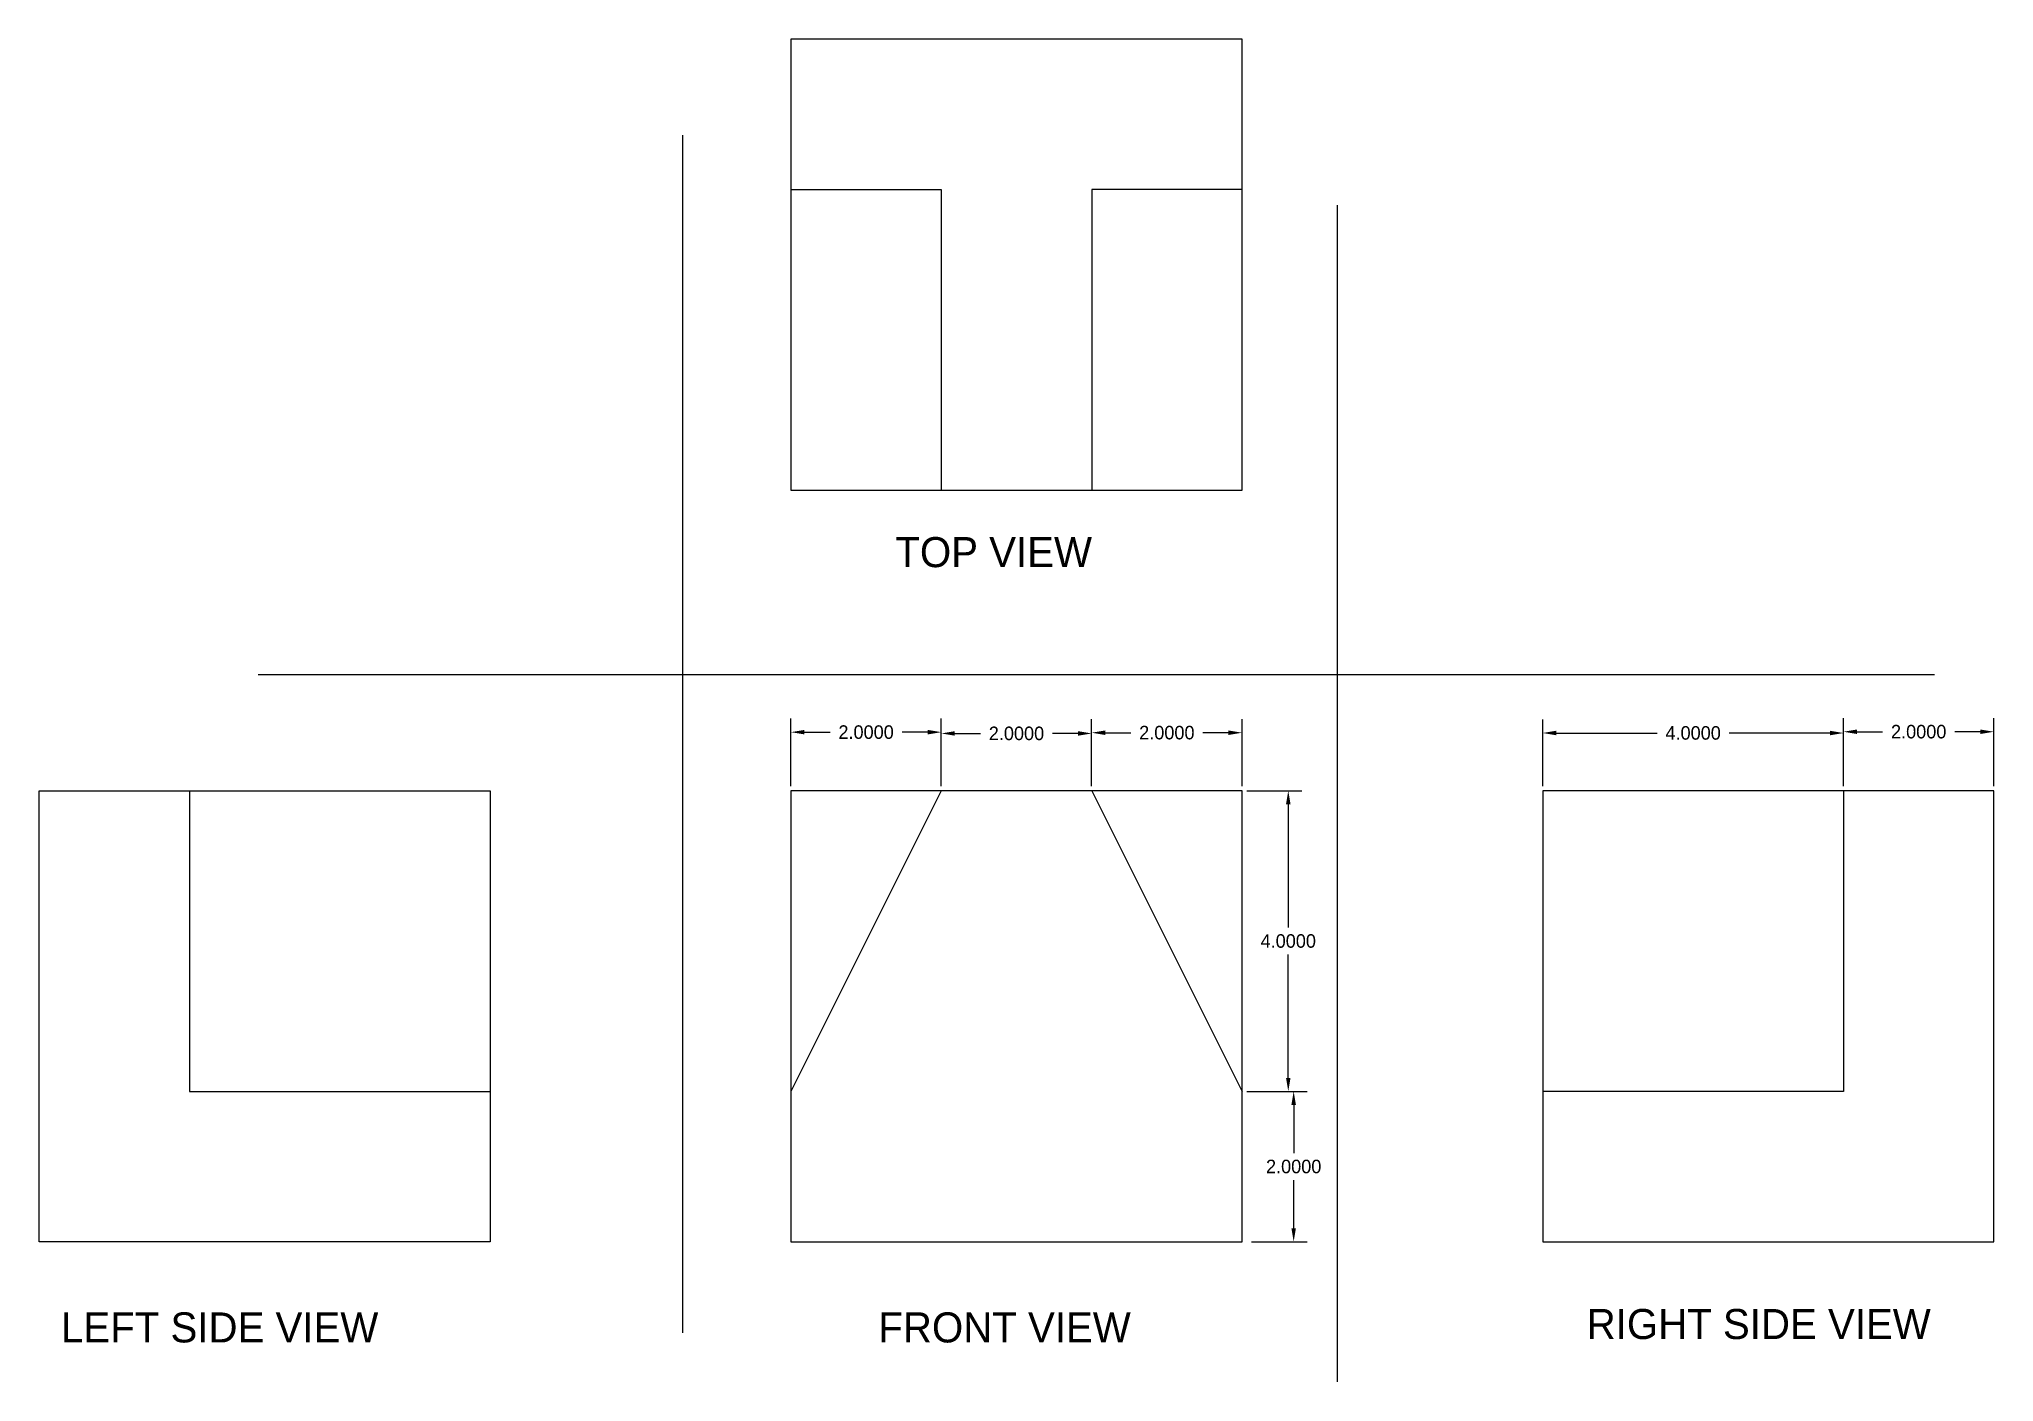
# Model space of a CAD drawing. Header units: inches. Extents: x -33 to 201, y -15 to 35.
# Drawn here: x 63.91 to 89.91, y 12.29 to 30.15 of the extents above; entities that cross this region are included whole.
import ezdxf

# ---------------------------------------------------------------- set-up
doc = ezdxf.new("R2010")
doc.units = ezdxf.units.IN
doc.header["$MEASUREMENT"] = 0
doc.dimstyles.get("Standard").update_dxf_attribs({"dimtxt": 0.18, "dimasz": 0.18, "dimexe": 0.18, "dimexo": 0.0625, "dimgap": 0.09, "dimtad": 0, "dimtih": 1, "dimtoh": 1, "dimdec": 4, "dimzin": 0, "dimdsep": 46, "dimtxsty": 'Standard', "dimcen": 0.09, "dimadec": 0, "dimazin": 0, "dimtfac": 1, "dimtdec": 4, "dimtofl": 0, "dimtmove": 0, "dimatfit": 3, "dimfxl": 0, "dimtolj": 1, "dimtzin": 0, "dimarcsym": 0})

# ---------------------------------------------------------------- blocks, each defined once
blk = doc.blocks.new('*D7')
at = {"color": 0, "linetype": 'Continuous', "lineweight": -2}
for p, q in [((73.913, 20.216), (73.913, 21.113)), ((75.913, 20.216), (75.913, 21.113)), ((74.093, 20.933), (74.433, 20.933)), ((75.733, 20.933), (75.393, 20.933))]:
    blk.add_line(p, q, dxfattribs=at)
at = {"color": 0, "linetype": 'Continuous'}
for points in [[(74.093, 20.963), (74.093, 20.903), (73.913, 20.933)], [(75.733, 20.963), (75.733, 20.903), (75.913, 20.933)]]:
    blk.add_solid(points, dxfattribs=at)
at = {"layer": 'Defpoints', "color": 0, "linetype": 'Continuous'}
for p in [(75.913, 20.933), (73.913, 20.154), (75.913, 20.154)]:
    blk.add_point(p, dxfattribs=at)
at = {"color": 0, "linetype": 'Continuous', "insert": (74.913, 20.933), "char_height": 0.18, "attachment_point": 5}
blk.add_mtext('\\A1;2.0000', dxfattribs=at)
blk = doc.blocks.new('*D8')
at = {"color": 0, "linetype": 'Continuous', "lineweight": -2}
for p, q in [((75.913, 20.216), (75.913, 21.096)), ((77.913, 20.216), (77.913, 21.096)), ((76.093, 20.916), (76.433, 20.916)), ((77.733, 20.916), (77.393, 20.916))]:
    blk.add_line(p, q, dxfattribs=at)
at = {"color": 0, "linetype": 'Continuous'}
for points in [[(76.093, 20.946), (76.093, 20.886), (75.913, 20.916)], [(77.733, 20.946), (77.733, 20.886), (77.913, 20.916)]]:
    blk.add_solid(points, dxfattribs=at)
at = {"layer": 'Defpoints', "color": 0, "linetype": 'Continuous'}
for p in [(77.913, 20.916), (75.913, 20.154), (77.913, 20.154)]:
    blk.add_point(p, dxfattribs=at)
at = {"color": 0, "linetype": 'Continuous', "insert": (76.913, 20.916), "char_height": 0.18, "attachment_point": 5}
blk.add_mtext('\\A1;2.0000', dxfattribs=at)
blk = doc.blocks.new('*D9')
at = {"color": 0, "linetype": 'Continuous', "lineweight": -2}
for p, q in [((77.913, 20.216), (77.913, 21.106)), ((79.913, 20.216), (79.913, 21.106)), ((78.093, 20.926), (78.433, 20.926)), ((79.733, 20.926), (79.393, 20.926))]:
    blk.add_line(p, q, dxfattribs=at)
at = {"color": 0, "linetype": 'Continuous'}
for points in [[(78.093, 20.956), (78.093, 20.896), (77.913, 20.926)], [(79.733, 20.956), (79.733, 20.896), (79.913, 20.926)]]:
    blk.add_solid(points, dxfattribs=at)
at = {"layer": 'Defpoints', "color": 0, "linetype": 'Continuous'}
for p in [(79.913, 20.926), (77.913, 20.154), (79.913, 20.154)]:
    blk.add_point(p, dxfattribs=at)
at = {"color": 0, "linetype": 'Continuous', "insert": (78.913, 20.926), "char_height": 0.18, "attachment_point": 5}
blk.add_mtext('\\A1;2.0000', dxfattribs=at)
blk = doc.blocks.new('*D10')
at = {"color": 0, "linetype": 'Continuous', "lineweight": -2}
for p, q in [((79.976, 20.154), (80.708, 20.154)), ((80.528, 19.974), (80.528, 18.334)), ((80.528, 16.334), (80.528, 17.974)), ((79.976, 16.154), (80.708, 16.154))]:
    blk.add_line(p, q, dxfattribs=at)
at = {"color": 0, "linetype": 'Continuous'}
for points in [[(80.498, 19.974), (80.558, 19.974), (80.528, 20.154)], [(80.498, 16.334), (80.558, 16.334), (80.528, 16.154)]]:
    blk.add_solid(points, dxfattribs=at)
at = {"layer": 'Defpoints', "color": 0, "linetype": 'Continuous'}
for p in [(79.913, 20.154), (79.913, 16.154), (80.528, 16.154)]:
    blk.add_point(p, dxfattribs=at)
at = {"color": 0, "linetype": 'Continuous', "insert": (80.528, 18.154), "char_height": 0.18, "attachment_point": 5}
blk.add_mtext('\\A1;4.0000', dxfattribs=at)
blk = doc.blocks.new('*D11')
at = {"color": 0, "linetype": 'Continuous', "lineweight": -2}
for p, q in [((80.038, 16.154), (80.78, 16.154)), ((80.6, 15.974), (80.6, 15.334)), ((80.6, 14.334), (80.6, 14.974)), ((80.038, 14.154), (80.78, 14.154))]:
    blk.add_line(p, q, dxfattribs=at)
at = {"color": 0, "linetype": 'Continuous'}
for points in [[(80.57, 15.974), (80.63, 15.974), (80.6, 16.154)], [(80.57, 14.334), (80.63, 14.334), (80.6, 14.154)]]:
    blk.add_solid(points, dxfattribs=at)
at = {"layer": 'Defpoints', "color": 0, "linetype": 'Continuous'}
for p in [(79.976, 16.154), (79.976, 14.154), (80.6, 14.154)]:
    blk.add_point(p, dxfattribs=at)
at = {"color": 0, "linetype": 'Continuous', "insert": (80.6, 15.154), "char_height": 0.18, "attachment_point": 5}
blk.add_mtext('\\A1;2.0000', dxfattribs=at)
blk = doc.blocks.new('*D12')
at = {"color": 0, "linetype": 'Continuous', "lineweight": -2}
for p, q in [((83.913, 20.216), (83.913, 21.102)), ((87.913, 20.216), (87.913, 21.102)), ((84.093, 20.922), (85.433, 20.922)), ((87.733, 20.922), (86.393, 20.922))]:
    blk.add_line(p, q, dxfattribs=at)
at = {"color": 0, "linetype": 'Continuous'}
for points in [[(84.093, 20.952), (84.093, 20.892), (83.913, 20.922)], [(87.733, 20.952), (87.733, 20.892), (87.913, 20.922)]]:
    blk.add_solid(points, dxfattribs=at)
at = {"layer": 'Defpoints', "color": 0, "linetype": 'Continuous'}
for p in [(87.913, 20.922), (83.913, 20.154), (87.913, 20.154)]:
    blk.add_point(p, dxfattribs=at)
at = {"color": 0, "linetype": 'Continuous', "insert": (85.913, 20.922), "char_height": 0.18, "attachment_point": 5}
blk.add_mtext('\\A1;4.0000', dxfattribs=at)
blk = doc.blocks.new('*D13')
at = {"color": 0, "linetype": 'Continuous', "lineweight": -2}
for p, q in [((87.913, 20.216), (87.913, 21.119)), ((89.913, 20.216), (89.913, 21.119)), ((88.093, 20.939), (88.433, 20.939)), ((89.733, 20.939), (89.393, 20.939))]:
    blk.add_line(p, q, dxfattribs=at)
at = {"color": 0, "linetype": 'Continuous'}
for points in [[(88.093, 20.969), (88.093, 20.909), (87.913, 20.939)], [(89.733, 20.969), (89.733, 20.909), (89.913, 20.939)]]:
    blk.add_solid(points, dxfattribs=at)
at = {"layer": 'Defpoints', "color": 0, "linetype": 'Continuous'}
for p in [(89.913, 20.939), (87.913, 20.154), (89.913, 20.154)]:
    blk.add_point(p, dxfattribs=at)
at = {"color": 0, "linetype": 'Continuous', "insert": (88.913, 20.939), "char_height": 0.18, "attachment_point": 5}
blk.add_mtext('\\A1;2.0000', dxfattribs=at)

msp = doc.modelspace()

# ---------------------------------------------------------------- linework, layer by layer
at = {"linetype": 'Continuous'}
for p, q in [((79.91337, 30.15378), (73.91337, 30.15378)), ((73.91337, 30.15378), (73.91337, 28.15378)), ((79.91337, 28.15378), (79.91337, 30.15378)), ((72.46975, 28.87508), (72.46975, 12.94136)), ((73.91337, 28.15378), (73.91337, 24.15378)), ((73.91337, 28.15378), (75.91337, 28.15378)), ((75.91337, 28.15378), (75.91337, 24.15378)), ((79.91337, 28.15378), (77.91337, 28.15378)), ((77.91337, 28.15378), (77.91337, 24.15378)), ((79.91337, 24.15378), (79.91337, 28.15378)), ((81.18039, 27.94328), (81.18039, 12.2891)), ((73.91337, 24.15378), (75.91337, 24.15378)), ((75.91337, 24.15378), (77.91337, 24.15378)), ((77.91337, 24.15378), (79.91337, 24.15378)), ((66.82597, 21.70024), (89.12325, 21.70024)), ((63.91337, 14.15378), (63.91337, 20.15378)), ((63.91337, 20.15378), (65.91337, 20.15378)), ((65.91337, 20.15378), (69.91337, 20.15378)), ((65.91337, 20.15378), (65.91337, 16.15378)), ((69.91337, 20.15378), (69.91337, 16.15378)), ((75.91337, 20.15378), (73.91337, 20.15378)), ((73.91337, 20.15378), (73.91337, 16.15378)), ((75.91337, 20.15378), (73.91337, 16.15378)), ((77.91337, 20.15378), (75.91337, 20.15378)), ((79.91337, 20.15378), (77.91337, 20.15378)), ((77.91337, 20.15378), (79.91337, 16.15378)), ((79.91337, 16.15378), (79.91337, 20.15378)), ((87.91337, 20.15378), (83.91337, 20.15378)), ((83.91337, 20.15378), (83.91337, 16.15378)), ((89.91337, 20.15378), (87.91337, 20.15378)), ((87.91337, 20.15378), (87.91337, 16.15378)), ((89.91337, 14.15378), (89.91337, 20.15378)), ((65.91337, 16.15378), (69.91337, 16.15378)), ((69.91337, 16.15378), (69.91337, 14.15378)), ((73.91337, 16.15378), (73.91337, 14.15378)), ((79.91337, 14.15378), (79.91337, 16.15378)), ((83.91337, 16.15378), (83.91337, 14.15378)), ((87.91337, 16.15378), (83.91337, 16.15378)), ((69.91337, 14.15378), (63.91337, 14.15378)), ((73.91337, 14.15378), (79.91337, 14.15378)), ((83.91337, 14.15378), (89.91337, 14.15378))]:
    msp.add_line(p, q, dxfattribs=at)

# ---------------------------------------------------------------- texts
at = {"linetype": 'Continuous', "char_height": 0.4, "attachment_point": 1}
for s, insert, width in [('TOP VIEW', (75.30204, 23.52872), 3.3517922), ('RIGHT SIDE VIEW', (84.49682, 13.25947), 5.8958329), ('LEFT SIDE VIEW', (64.20489, 13.21424), 6.0241676), ('FRONT VIEW', (75.07557, 13.21424), 4.4841548)]:
    msp.add_mtext(s, dxfattribs=dict(at, insert=insert, width=width))

# ---------------------------------------------------------------- dimensions: what is measured, and where the dimension line sits
at = {"linetype": 'Continuous'}
for p1, p2, distance, picture, middle in [((73.91337, 20.15378), (75.91337, 20.15378), 0.77885, '*D7', (74.91337, 20.93262)), ((75.91337, 20.15378), (77.91337, 20.15378), 0.76223, '*D8', (76.91337, 20.91601)), ((77.91337, 20.15378), (79.91337, 20.15378), 0.7721, '*D9', (78.91337, 20.92587)), ((83.91337, 20.15378), (87.91337, 20.15378), 0.76777, '*D12', (85.91337, 20.92154)), ((87.91337, 20.15378), (89.91337, 20.15378), 0.78546, '*D13', (88.91337, 20.93923)), ((79.91337, 20.15378), (79.91337, 16.15378), 0.61451, '*D10', (80.52788, 18.15378)), ((79.97587, 16.15378), (79.97587, 14.15378), 0.62372, '*D11', (80.59959, 15.15378))]:
    dim = msp.add_aligned_dim(p1=p1, p2=p2, distance=distance, dimstyle='Standard', dxfattribs=at)
    dim.commit()
    dim.dimension.update_dxf_attribs({"geometry": picture, "text_midpoint": middle})

doc.saveas('drawing.dxf')
